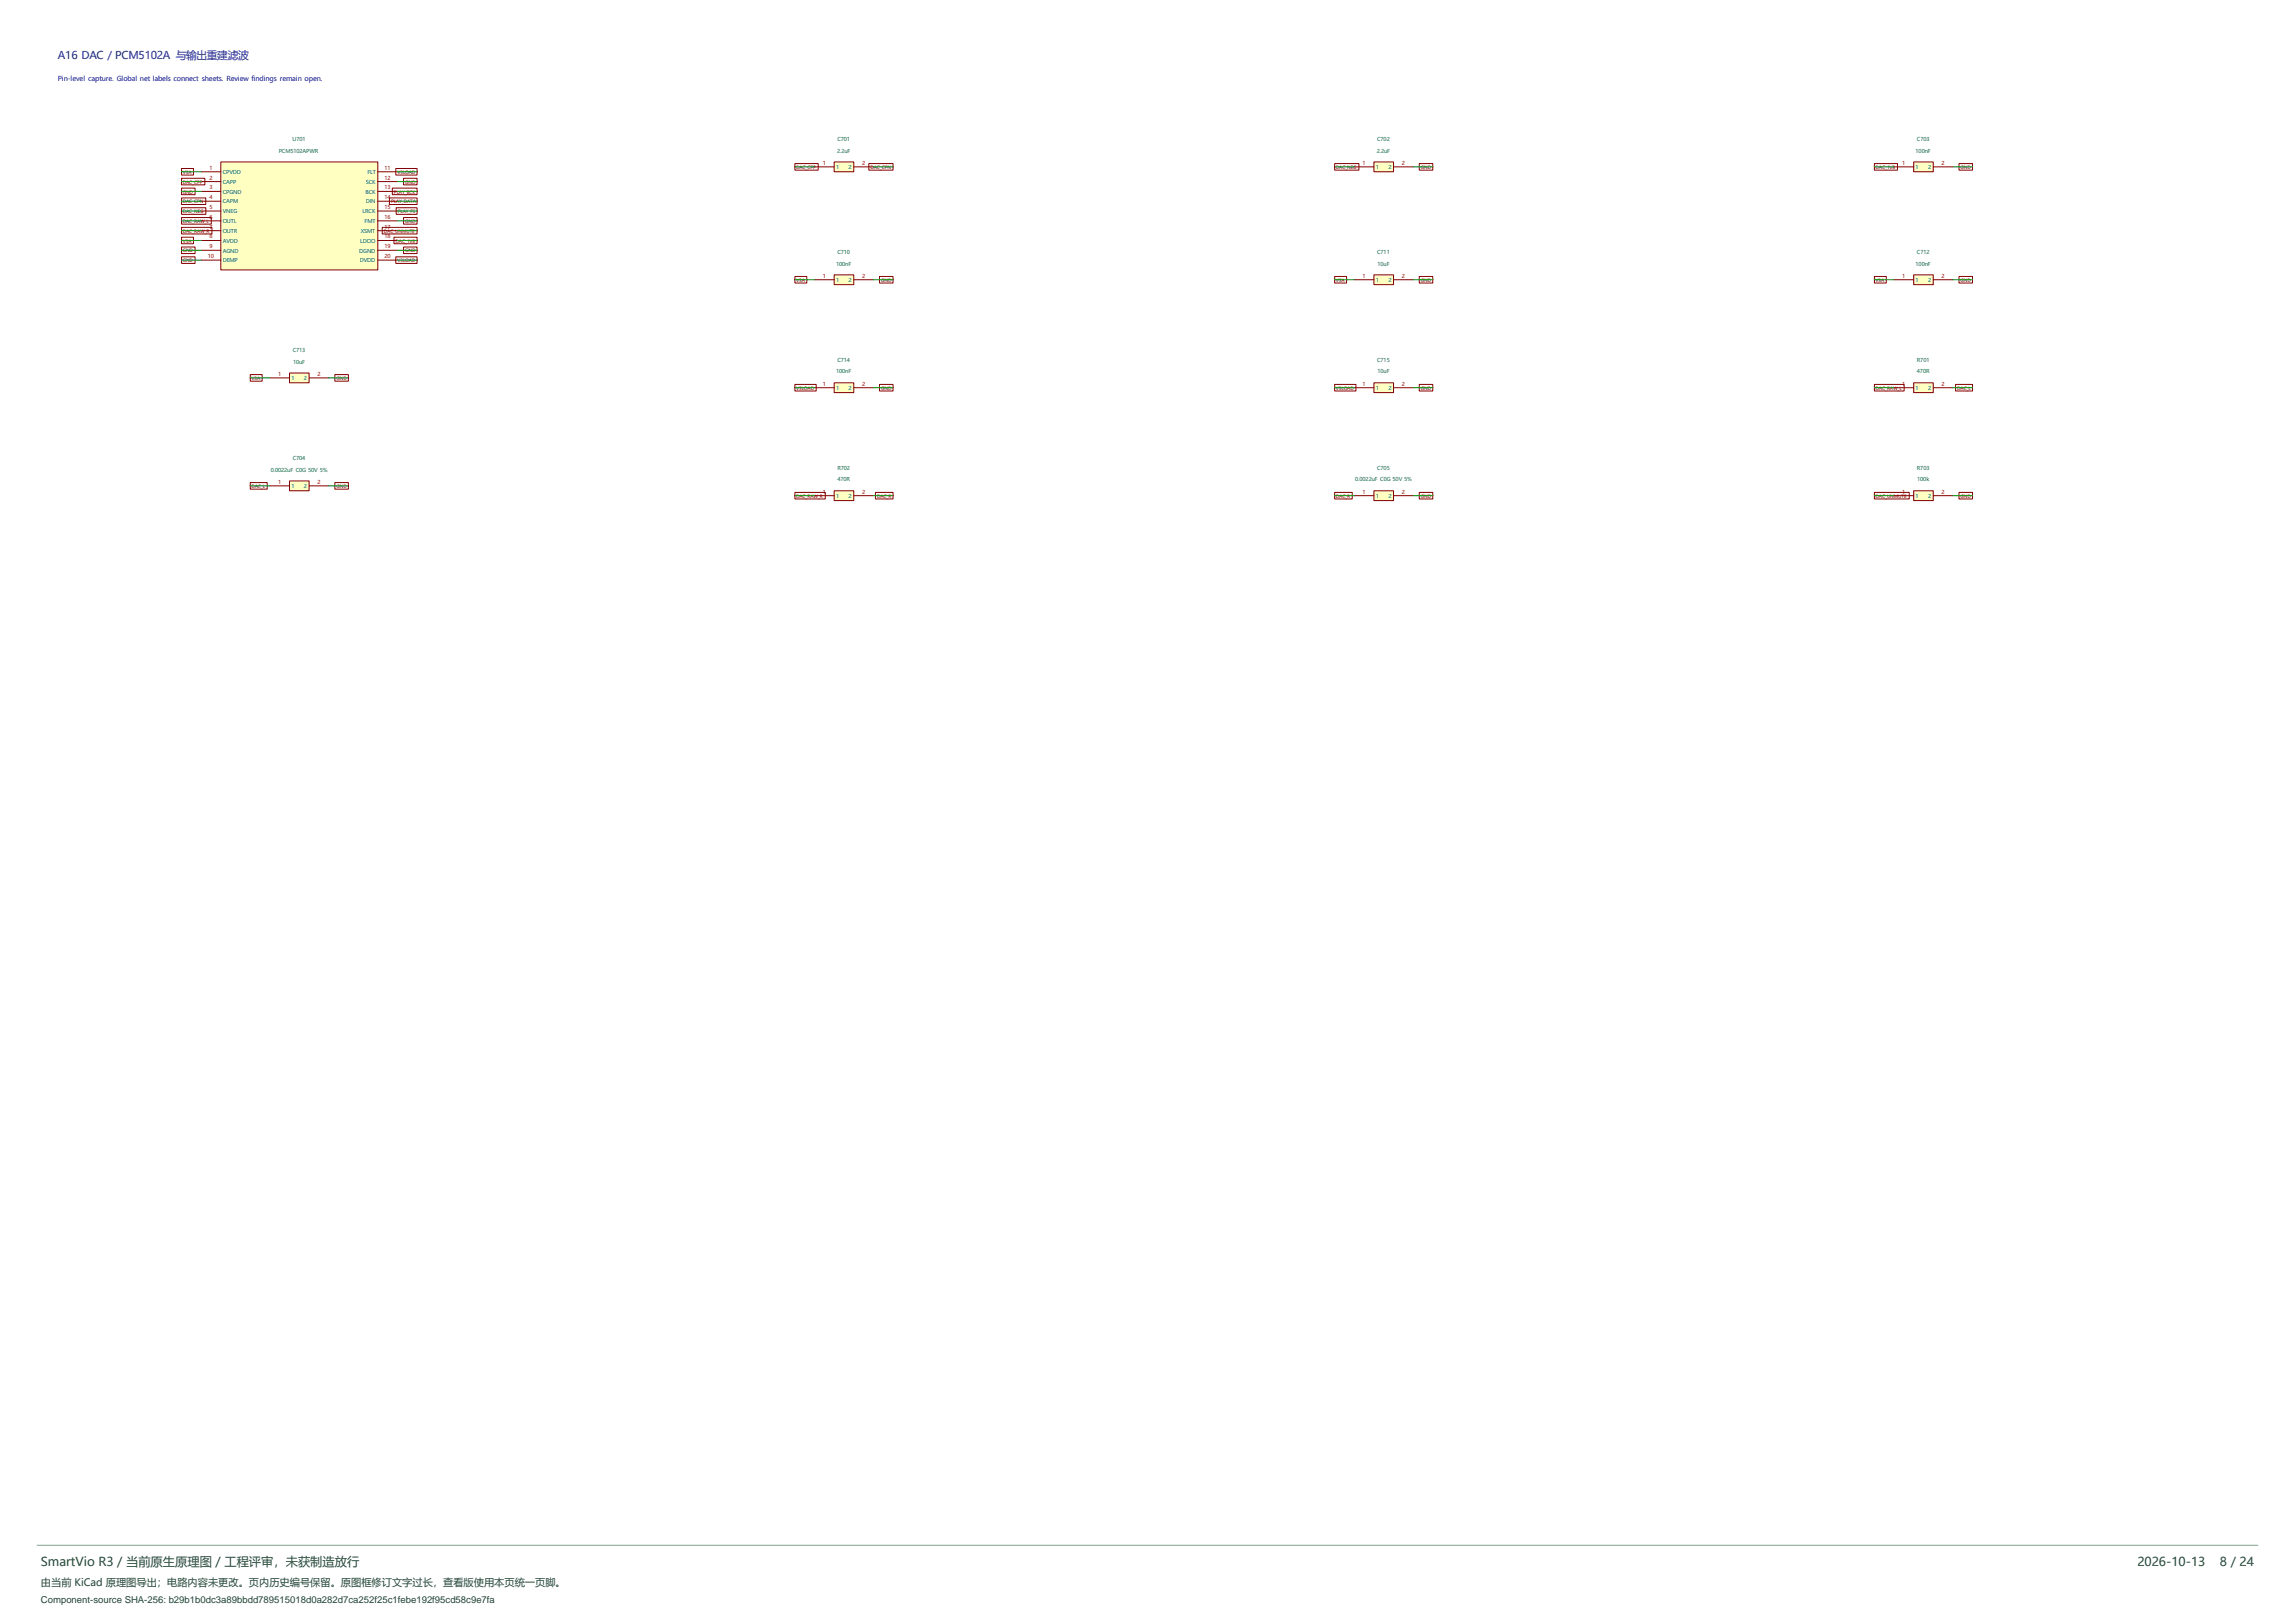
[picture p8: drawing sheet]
<svg xmlns="http://www.w3.org/2000/svg" width="594mm" height="420mm" viewBox="0 0 594 420" stroke-linecap="round" stroke-linejoin="round" font-family="sans-serif">
<defs><g id="words">
<g font-size="3.2" fill="#214236">
<text x="10.6" y="405.2">SmartVio R3 / 当前原生原理图 / 工程评审，未获制造放行</text>
<text x="553.2" y="405.2">2026-10-13</text>
<text x="574.6" y="405.2">8 / 24</text>
</g>
<text font-size="2.8" fill="#0000c2" x="15" y="15.2">A16 DAC / PCM5102A 与输出重建滤波</text>
<text font-size="2.6" fill="#214236" x="10.6" y="410.5">由当前 KiCad 原理图导出；电路内容未更改。页内历史编号保留。原图框修订文字过长，查看版使用本页统一页脚。</text>
<text font-size="2.5" fill="#214236" x="10.6" y="414.7">Component-source SHA-256: b29b1b0dc3a89bbdd789515018d0a282d7ca252f25c1febe192f95cd58c9e7fa</text>
<text font-size="1.8" fill="#0000c2" x="15" y="21.1">Pin-level capture. Global net labels connect sheets. Review findings remain open.</text>
<g font-size="1.4" fill="#006464">
<text x="72.1" y="39.5">PCM5102APWR</text>
<text x="75.7" y="36.5">U701</text>
<text x="216.6" y="39.5">2.2uF</text>
<text x="216.7" y="36.5">C701</text>
<text x="356.3" y="39.5">2.2uF</text>
<text x="356.4" y="36.5">C702</text>
<text x="495.8" y="39.5">100nF</text>
<text x="496.1" y="36.5">C703</text>
<text x="57.7" y="45">CPVDD</text>
<text x="57.7" y="47.6">CAPP</text>
<text x="94.7" y="47.6">SCK</text>
<text x="95.1" y="45">FLT</text>
<text x="216.4" y="43.8">1</text>
<text x="219.7" y="43.8">2</text>
<text x="356.1" y="43.8">1</text>
<text x="359.4" y="43.8">2</text>
<text x="495.8" y="43.8">1</text>
<text x="499.1" y="43.8">2</text>
<text x="57.7" y="50.1">CPGND</text>
<text x="57.7" y="52.7">CAPM</text>
<text x="94.6" y="50.1">BCK</text>
<text x="94.7" y="52.7">DIN</text>
<text x="57.7" y="55.2">VNEG</text>
<text x="57.7" y="57.7">OUTL</text>
<text x="93.8" y="55.2">LRCK</text>
<text x="94.4" y="57.7">FMT</text>
<text x="57.7" y="60.3">OUTR</text>
<text x="57.7" y="62.8">AVDD</text>
<text x="57.7" y="65.4">AGND</text>
<text x="93" y="65.4">DGND</text>
<text x="93.2" y="62.8">LDOO</text>
<text x="93.4" y="60.3">XSMT</text>
<text x="216.7" y="65.7">C710</text>
<text x="356.4" y="65.7">C711</text>
<text x="496.1" y="65.7">C712</text>
<text x="57.7" y="67.9">DEMP</text>
<text x="93.1" y="67.9">DVDD</text>
<text x="216.4" y="68.7">100nF</text>
<text x="356.5" y="68.7">10uF</text>
<text x="495.8" y="68.7">100nF</text>
<text x="216.4" y="73">1</text>
<text x="219.7" y="73">2</text>
<text x="356.1" y="73">1</text>
<text x="359.4" y="73">2</text>
<text x="495.8" y="73">1</text>
<text x="499.1" y="73">2</text>
<text x="75.8" y="91.1">C713</text>
<text x="75.8" y="94.1">10uF</text>
<text x="216.7" y="93.6">C714</text>
<text x="356.4" y="93.6">C715</text>
<text x="496.2" y="93.6">R701</text>
<text x="75.4" y="98.4">1</text>
<text x="78.7" y="98.4">2</text>
<text x="216.4" y="96.6">100nF</text>
<text x="216.4" y="100.9">1</text>
<text x="219.7" y="100.9">2</text>
<text x="356.1" y="100.9">1</text>
<text x="356.5" y="96.6">10uF</text>
<text x="359.4" y="100.9">2</text>
<text x="495.8" y="100.9">1</text>
<text x="496.2" y="96.6">470R</text>
<text x="499.1" y="100.9">2</text>
<text x="75.8" y="119">C704</text>
<text x="70.1" y="122">0.0022uF C0G 50V 5%</text>
<text x="216.8" y="121.6">R702</text>
<text x="216.8" y="124.6">470R</text>
<text x="350.8" y="124.6">0.0022uF C0G 50V 5%</text>
<text x="356.4" y="121.6">C705</text>
<text x="496.2" y="121.6">R703</text>
<text x="496.2" y="124.6">100k</text>
<text x="75.4" y="126.3">1</text>
<text x="78.7" y="126.3">2</text>
<text x="216.4" y="128.9">1</text>
<text x="219.7" y="128.9">2</text>
<text x="356.1" y="128.9">1</text>
<text x="359.4" y="128.9">2</text>
<text x="495.8" y="128.9">1</text>
<text x="499.1" y="128.9">2</text>
</g>
<g font-size="1.4" fill="#a90000">
<text x="54.2" y="43.9">1</text>
<text x="54.2" y="46.5">2</text>
<text x="99.5" y="43.9">11</text>
<text x="99.5" y="46.5">12</text>
<text x="212.9" y="42.7">1</text>
<text x="223.1" y="42.7">2</text>
<text x="352.6" y="42.7">1</text>
<text x="362.8" y="42.7">2</text>
<text x="492.3" y="42.7">1</text>
<text x="502.5" y="42.7">2</text>
<text x="54.2" y="49">3</text>
<text x="54.2" y="51.5">4</text>
<text x="99.5" y="49">13</text>
<text x="99.5" y="51.5">14</text>
<text x="54.2" y="54.1">5</text>
<text x="54.2" y="56.6">6</text>
<text x="54.2" y="59.2">7</text>
<text x="99.5" y="54.1">15</text>
<text x="99.5" y="56.6">16</text>
<text x="99.5" y="59.2">17</text>
<text x="54.2" y="61.7">8</text>
<text x="54.2" y="64.2">9</text>
<text x="99.5" y="61.7">18</text>
<text x="99.5" y="64.2">19</text>
<text x="53.8" y="66.8">10</text>
<text x="99.5" y="66.8">20</text>
<text x="212.9" y="71.9">1</text>
<text x="223.1" y="71.9">2</text>
<text x="352.6" y="71.9">1</text>
<text x="362.8" y="71.9">2</text>
<text x="492.3" y="71.9">1</text>
<text x="502.5" y="71.9">2</text>
<text x="72" y="97.3">1</text>
<text x="82.1" y="97.3">2</text>
<text x="212.9" y="99.8">1</text>
<text x="223.1" y="99.8">2</text>
<text x="352.6" y="99.8">1</text>
<text x="362.8" y="99.8">2</text>
<text x="492.3" y="99.8">1</text>
<text x="502.5" y="99.8">2</text>
<text x="72" y="125.2">1</text>
<text x="82.1" y="125.2">2</text>
<text x="212.9" y="127.7">1</text>
<text x="223.1" y="127.7">2</text>
<text x="352.6" y="127.7">1</text>
<text x="362.8" y="127.7">2</text>
<text x="492.3" y="127.7">1</text>
<text x="502.5" y="127.7">2</text>
</g>
<g font-size="1.2" fill="#840000">
<text x="47.3" y="45">V3A</text>
<text x="47.3" y="47.5">DAC_CPP</text>
<text x="102.9" y="45">V3LOAD</text>
<text x="104.9" y="47.5">GND</text>
<text x="206.1" y="43.7">DAC_CPP</text>
<text x="225.3" y="43.7">DAC_CPN</text>
<text x="345.8" y="43.7">DAC_NEG</text>
<text x="367.8" y="43.7">GND</text>
<text x="485.5" y="43.7">DAC_1V8</text>
<text x="507.5" y="43.7">GND</text>
<text x="47.3" y="50.1">GND</text>
<text x="47.3" y="52.6">DAC_CPN</text>
<text x="101.2" y="52.6">PLAY_DATA</text>
<text x="102" y="50.1">PLAY_BCK</text>
<text x="47.3" y="55.2">DAC_NEG</text>
<text x="47.3" y="57.7">DAC_RAW_L</text>
<text x="103" y="55.2">PLAY_FS</text>
<text x="104.9" y="57.7">GND</text>
<text x="47.3" y="60.2">DAC_RAW_R</text>
<text x="47.3" y="62.8">V3A</text>
<text x="47.3" y="65.3">GND</text>
<text x="99.4" y="60.2">DAC_UNMUTE</text>
<text x="102.4" y="62.8">DAC_1V8</text>
<text x="104.9" y="65.3">GND</text>
<text x="47.3" y="67.9">GND</text>
<text x="102.9" y="67.9">V3LOAD</text>
<text x="206.1" y="72.9">V3A</text>
<text x="228.1" y="72.9">GND</text>
<text x="345.8" y="72.9">V3A</text>
<text x="367.8" y="72.9">GND</text>
<text x="485.5" y="72.9">V3A</text>
<text x="507.5" y="72.9">GND</text>
<text x="65.1" y="98.3">V3A</text>
<text x="87.1" y="98.3">GND</text>
<text x="206.1" y="100.9">V3LOAD</text>
<text x="228.1" y="100.9">GND</text>
<text x="345.8" y="100.9">V3LOAD</text>
<text x="367.8" y="100.9">GND</text>
<text x="485.5" y="100.9">DAC_RAW_L</text>
<text x="506.6" y="100.9">DAC_L</text>
<text x="65.1" y="126.3">DAC_L</text>
<text x="87.1" y="126.3">GND</text>
<text x="206.1" y="128.8">DAC_RAW_R</text>
<text x="227" y="128.8">DAC_R</text>
<text x="345.8" y="128.8">DAC_R</text>
<text x="367.8" y="128.8">GND</text>
<text x="485.5" y="128.8">DAC_UNMUTE</text>
<text x="507.5" y="128.8">GND</text>
</g>
</g></defs>
<path d="M495.3 71.1h5.1v2.6h-5.1z" fill="#ffffc2"/>
<path d="M490.2 72.4h5.1M495.3 71.1h5.1v2.6h-5.1zM500.4 72.4h5.1" fill="none" stroke="#840000" stroke-width=".26"/>
<path d="M215.9 127h5.1v2.5h-5.1z" fill="#ffffc2"/>
<path d="M210.8 128.3h5.1M215.9 127h5.1v2.5h-5.1zM221 128.3h5.1" fill="none" stroke="#840000" stroke-width=".26"/>
<path d="M355.6 71.1h5.1v2.6h-5.1z" fill="#ffffc2"/>
<path d="M350.5 72.4h5.1M355.6 71.1h5.1v2.6h-5.1zM360.7 72.4h5.1" fill="none" stroke="#840000" stroke-width=".26"/>
<path d="M495.3 41.9h5.1v2.6h-5.1z" fill="#ffffc2"/>
<path d="M490.2 43.2h5.1M495.3 41.9h5.1v2.6h-5.1zM500.4 43.2h5.1" fill="none" stroke="#840000" stroke-width=".26"/>
<path d="M74.9 96.5h5.1v2.6h-5.1z" fill="#ffffc2"/>
<path d="M69.8 97.8h5.1M74.9 96.5h5.1v2.6h-5.1zM80 97.8h5.1" fill="none" stroke="#840000" stroke-width=".26"/>
<path d="M495.3 127h5.1v2.5h-5.1z" fill="#ffffc2"/>
<path d="M490.2 128.3h5.1M495.3 127h5.1v2.5h-5.1zM500.4 128.3h5.1" fill="none" stroke="#840000" stroke-width=".26"/>
<path d="M215.9 99.1h5.1v2.5h-5.1z" fill="#ffffc2"/>
<path d="M215.9 99.1h5.1v2.5h-5.1zM210.8 100.3h5.1M221 100.3h5.1" fill="none" stroke="#840000" stroke-width=".26"/>
<path d="M355.6 127h5.1v2.5h-5.1z" fill="#ffffc2"/>
<path d="M350.5 128.3h5.1M355.6 127h5.1v2.5h-5.1zM360.7 128.3h5.1" fill="none" stroke="#840000" stroke-width=".26"/>
<path d="M495.3 99.1h5.1v2.5h-5.1z" fill="#ffffc2"/>
<path d="M495.3 99.1h5.1v2.5h-5.1zM490.2 100.3h5.1M500.4 100.3h5.1" fill="none" stroke="#840000" stroke-width=".26"/>
<path d="M57.1 41.9h40.7v28h-40.7z" fill="#ffffc2"/>
<g fill="none" stroke="#840000" stroke-width=".26">
<path d="M52.1 44.5h5M52.1 47h5M52.1 49.5h5M52.1 52.1h5M52.1 54.6h5M52.1 57.2h5M52.1 59.7h5M57.1 41.9h40.7v28h-40.7zM97.8 44.5h5.1M97.8 47h5.1M97.8 49.5h5.1M97.8 52.1h5.1"/>
<path d="M97.8 54.6h5.1M97.8 57.2h5.1M97.8 59.7h5.1M52.1 62.2h5M52.1 64.8h5M52.1 67.3h5M97.8 62.2h5.1M97.8 64.8h5.1M97.8 67.3h5.1"/>
</g>
<path d="M355.6 99.1h5.1v2.5h-5.1z" fill="#ffffc2"/>
<path d="M355.6 99.1h5.1v2.5h-5.1zM350.5 100.3h5.1M360.7 100.3h5.1" fill="none" stroke="#840000" stroke-width=".26"/>
<path d="M215.9 71.1h5.1v2.6h-5.1z" fill="#ffffc2"/>
<path d="M210.8 72.4h5.1M215.9 71.1h5.1v2.6h-5.1zM221 72.4h5.1" fill="none" stroke="#840000" stroke-width=".26"/>
<path d="M355.6 41.9h5.1v2.6h-5.1z" fill="#ffffc2"/>
<path d="M350.5 43.2h5.1M355.6 41.9h5.1v2.6h-5.1zM360.7 43.2h5.1" fill="none" stroke="#840000" stroke-width=".26"/>
<path d="M215.9 41.9h5.1v2.6h-5.1z" fill="#ffffc2"/>
<path d="M210.8 43.2h5.1M215.9 41.9h5.1v2.6h-5.1zM221 43.2h5.1" fill="none" stroke="#840000" stroke-width=".26"/>
<path d="M74.9 124.5h5.1v2.5h-5.1z" fill="#ffffc2"/>
<g fill="none" stroke="#840000" stroke-width=".26">
<path d="M47 43.6h3.1v1.7h-3.1zM47 53.8h6.3v1.7h-6.3zM47 56.3h7.7v1.7h-7.7zM47 58.8h7.9v1.7h-7.9zM47 48.7h3.5v1.7h-3.5zM47 46.1h6v1.7h-6zM47 51.2h6.3v1.7h-6.3zM98.9 58.8h9v1.7h-9zM100.8 51.2h7.1v1.7h-7.1zM101.5 48.7h6.4v1.7h-6.4zM102.4 43.6h5.5v1.7h-5.5zM102.5 53.8h5.4v1.7h-5.4z"/>
<path d="M104.4 56.3h3.5v1.7h-3.5zM104.4 46.1h3.5v1.7h-3.5zM205.7 42.3h6.1v1.7h-6.1zM224.9 42.3h6.2v1.7h-6.2zM345.4 42.3h6.3v1.7h-6.3zM367.3 42.3h3.5v1.7h-3.5zM485.1 42.3h6v1.7h-6zM507 42.3h3.5v1.7h-3.5zM47 61.4h3.1v1.7h-3.1zM47 63.9h3.5v1.7h-3.5zM47 66.5h3.5v1.7h-3.5zM102 61.4h5.9v1.7h-5.9z"/>
<path d="M102.4 66.5h5.5v1.7h-5.5zM104.4 63.9h3.5v1.7h-3.5zM205.7 71.5h3.1v1.7h-3.1zM227.6 71.5h3.5v1.7h-3.5zM345.4 71.5h3.1v1.7h-3.1zM367.3 71.5h3.5v1.7h-3.5zM485.1 71.5h3.1v1.7h-3.1zM507 71.5h3.5v1.7h-3.5zM64.8 96.9h3.1v1.7h-3.1zM86.7 96.9h3.5v1.7h-3.5zM205.7 99.5h5.5v1.7h-5.5zM227.6 99.5h3.5v1.7h-3.5z"/>
<path d="M345.4 99.5h5.5v1.7h-5.5zM367.3 99.5h3.5v1.7h-3.5zM485.1 99.5h7.7v1.7h-7.7zM506.2 99.5h4.3v1.7h-4.3zM64.8 124.9h4.4v1.7h-4.4zM69.8 125.7h5.1M74.9 124.5h5.1v2.5h-5.1zM80 125.7h5.1M86.7 124.9h3.5v1.7h-3.5zM205.7 127.4h7.9v1.7h-7.9zM226.6 127.4h4.5v1.7h-4.5zM345.4 127.4h4.6v1.7h-4.6z"/>
<path d="M367.3 127.4h3.5v1.7h-3.5zM485.1 127.4h9.1v1.7h-9.1zM507 127.4h3.5v1.7h-3.5z"/>
</g>
<g fill="none" stroke="#009600" stroke-width=".26">
<path d="M47 44.5h5.1M47 57.2h5.1M47 59.7h5.1M47 47h5.1M47 49.5h5.1M47 52.1h5.1M47 54.6h5.1M102.9 44.5h5M102.9 57.2h5M102.9 59.7h5M102.9 47h5M102.9 49.5h5"/>
<path d="M102.9 52.1h5M102.9 54.6h5M205.7 43.2h5.1M226.1 43.2h5M345.4 43.2h5.1M365.8 43.2h5M485.1 43.2h5.1M505.5 43.2h5M47 62.2h5.1M47 67.3h5.1M47 64.8h5.1M102.9 62.2h5"/>
<path d="M102.9 67.3h5M102.9 64.8h5M205.7 72.4h5.1M226.1 72.4h5M345.4 72.4h5.1M365.8 72.4h5M485.1 72.4h5.1M505.5 72.4h5M64.8 97.8h5M85.1 97.8h5.1M205.7 100.3h5.1M226.1 100.3h5"/>
<path d="M345.4 100.3h5.1M365.8 100.3h5M485.1 100.3h5.1M505.5 100.3h5M64.8 125.7h5M85.1 125.7h5.1M205.7 128.3h5.1M226.1 128.3h5M345.4 128.3h5.1M365.8 128.3h5M485.1 128.3h5.1M505.5 128.3h5"/>
</g>
<path d="M9.5 399.9h575" fill="none" stroke="#80a38f" stroke-width=".26"/>
<use href="#words"/>
</svg>
